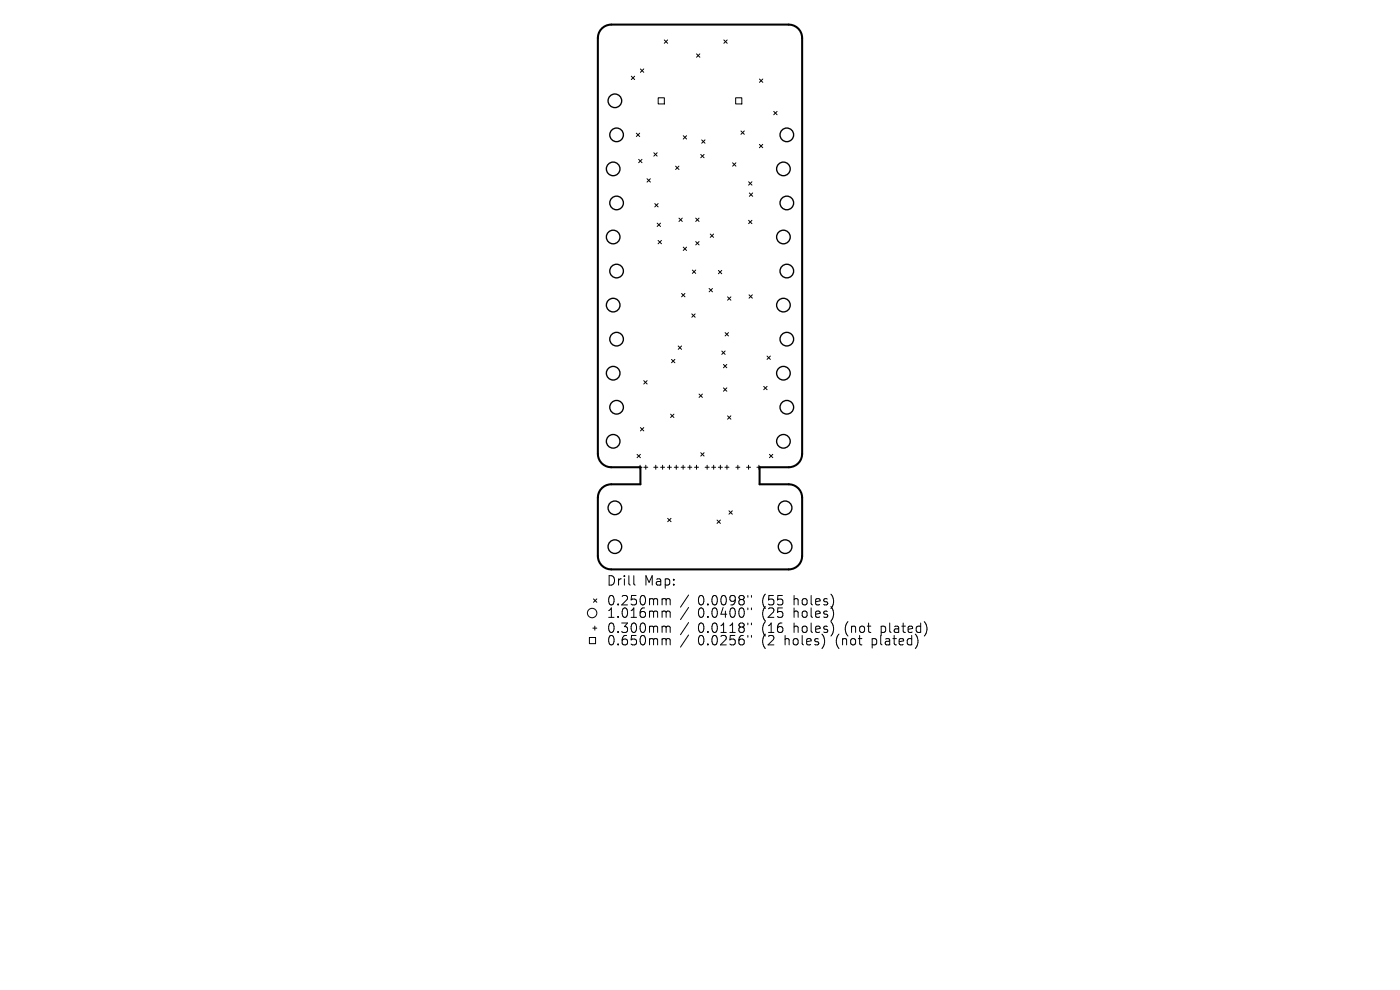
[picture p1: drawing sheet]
<svg xmlns="http://www.w3.org/2000/svg" width="297mm" height="210mm" viewBox="0 0 297 210" stroke-linecap="round" stroke-linejoin="round" font-family="sans-serif">
<defs><g id="words">
<g font-size="2.8">
<text x="128.6" y="124.5">Drill</text>
<text x="136.6" y="124.5">Map:</text>
<text x="128.6" y="128.7">0.250mm</text>
<text x="128.6" y="131.3">1.016mm</text>
<text x="148.1" y="128.7">0.0098&quot;</text>
<text x="148.1" y="131.3">0.0400&quot;</text>
<text x="161.8" y="128.7">(55</text>
<text x="161.8" y="131.3">(25</text>
<text x="168.7" y="128.7">holes)</text>
<text x="168.7" y="131.3">holes)</text>
<text x="128.6" y="134.5">0.300mm</text>
<text x="128.6" y="137.2">0.650mm</text>
<text x="148.1" y="134.5">0.0118&quot;</text>
<text x="148.1" y="137.2">0.0256&quot;</text>
<text x="161.8" y="134.5">(16</text>
<text x="161.8" y="137.2">(2</text>
<text x="166.7" y="137.2">holes)</text>
<text x="168.7" y="134.5">holes)</text>
<text x="177.8" y="137.2">(not</text>
<text x="179.7" y="134.5">(not</text>
<text x="185.6" y="137.2">plated)</text>
<text x="187.5" y="134.5">plated)</text>
</g>
</g></defs>
<path d="M127.7 6a2.84 2.84 0 0 1 2-.8h37.6a2.84 2.84 0 0 1 2.9 2.9v88.2a2.84 2.84 0 0 1-2.9 2.8h-6.2v3.6h6.2a2.84 2.84 0 0 1 2.9 2.9v12.3a2.84 2.84 0 0 1-2.9 2.9h-37.6a2.84 2.84 0 0 1-2.9-2.9v-12.3a2.84 2.84 0 0 1 2.9-2.9h6.2v-3.6h-6.2a2.84 2.84 0 0 1-2.9-2.8v-88.2a2.84 2.84 0 0 1 .9-2.1z" fill="none" stroke="#000" stroke-width=".43"/>
<g fill="none" stroke="#000" stroke-width=".21">
<path d="M133.9 16.2l.7 .7M134.6 16.2l-.7 .7M135.9 14.6l.7 .7M136.6 14.6l-.7 .7M140.9 8.5l.7 .7M141.6 8.5l-.7 .7M147.8 11.4l.7 .7M148.5 11.4l-.7 .7M153.6 8.5l.7 .7M154.3 8.5l-.7 .7M161.1 16.8l.7 .7M161.8 16.8l-.7 .7"/>
<path d="M135 28.3l.7 .7M135.5 33.8l.7 .7M135.7 28.3l-.7 .7M136.2 33.8l-.7 .7M137.3 37.9l.7 .7M138 37.9l-.7 .7M138.7 32.4l.7 .7M139.4 32.4l-.7 .7M139.6 20.7h1.3v1.4h-1.3zM143.3 35.2l.7 .8M144 35.2l-.7 .8M144.9 28.8l.8 .7"/>
<path d="M145.7 28.8l-.8 .7M148.7 32.8l.7 .7M148.9 29.7l.7 .7M149.4 32.8l-.7 .7M149.6 29.7l-.7 .7M155.4 34.5l.7 .7M156.1 20.7h1.3v1.4h-1.3zM156.1 34.5l-.7 .7M157.2 27.8l.7 .7M157.9 27.8l-.7 .7M158.8 38.6l.7 .7M159.5 38.6l-.7 .7"/>
<path d="M161.1 30.6l.7 .7M161.8 30.6l-.7 .7M164.1 23.6l.8 .7M164.9 23.6l-.8 .7M138.9 43.2l.7 .7M139.4 47.3l.7 .7M139.6 43.2l-.7 .7M139.6 51l.7 .7M140.1 47.3l-.7 .7M140.3 51l-.7 .7M144 46.3l.7 .7M144.7 46.3l-.7 .7"/>
<path d="M144.9 52.4l.8 .7M145.7 52.4l-.8 .7M146.9 57.3l.7 .7M147.6 57.3l-.7 .7M147.6 46.3l.7 .7M147.6 51.2l.7 .8M148.3 46.3l-.7 .7M148.3 51.2l-.7 .8M150.7 49.6l.7 .8M151.4 49.6l-.7 .8M152.4 57.4l.7 .7M153.1 57.4l-.7 .7"/>
<path d="M158.8 46.7l.7 .7M159 40.9l.7 .7M159.5 46.7l-.7 .7M159.7 40.9l-.7 .7M142.5 76.2l.7 .8M143.2 76.2l-.7 .8M143.9 73.4l.7 .7M144.6 73.4l-.7 .7M144.6 62.3l.7 .7M145.3 62.3l-.7 .7M146.8 66.6l.7 .7M147.5 66.6l-.7 .7"/>
<path d="M150.4 61.2l.7 .7M151.1 61.2l-.7 .7M153.1 74.5l.7 .7M153.5 77.3l.7 .7M153.8 74.5l-.7 .7M153.8 70.6l.7 .7M154.2 77.3l-.7 .7M154.3 63l.8 .7M154.5 70.6l-.7 .7M155.1 63l-.8 .7M158.9 62.5l.7 .8M159.6 62.5l-.7 .8"/>
<path d="M162.7 75.5l.7 .7M163.4 75.5l-.7 .7M135.1 96.4l.8 .7M135.4 99.1h.8M135.8 98.7v.8M135.9 96.4l-.8 .7M135.9 90.7l.7 .7M136.6 90.7l-.7 .7M136.6 80.7l.7 .8M136.6 99.1h.8M137 98.7v.8M137.3 80.7l-.7 .8"/>
<path d="M138.7 99.1h.8M139.1 98.7v.8M140.1 99.1h.9M140.6 98.7v.8M141.6 99.1h.8M142 98.7v.8M142.3 87.9l.7 .7M143 87.9l-.7 .7M143 99.1h.9M143.5 98.7v.8M144.5 99.1h.8M144.9 98.7v.8"/>
<path d="M145.9 99.1h.9M146.3 98.7v.8M147.3 99.1h.9M147.8 98.7v.8M148.3 83.6l.7 .7M148.7 96l.7 .7M149 83.6l-.7 .7M149.4 96l-.7 .7M149.6 99.1h.8M150 98.7v.8M151 99.1h.8M151.4 98.7v.8"/>
<path d="M152.4 99.1h.9M152.8 98.7v.8M153.5 82.3l.7 .7M153.8 99.1h.8M154.2 82.3l-.7 .7M154.2 98.7v.8M154.3 88.2l.8 .7M155.1 88.2l-.8 .7M156.1 99.1h.9M156.5 98.7v.8M158.4 99.1h.8M158.8 98.7v.8"/>
<path d="M160.6 99.1h.8M161 98.7v.8M162 82l.7 .7M162.7 82l-.7 .7M163.2 96.4l.7 .7M163.9 96.4l-.7 .7M141.6 110l.8 .7M142.4 110l-.8 .7M152.1 110.3l.7 .7M152.8 110.3l-.7 .7M154.6 108.4l.8 .7M155.4 108.4l-.8 .7"/>
<path d="M125 135.2h1.3v1.3h-1.3zM125.8 133.2h.8M125.9 127l.7 .8M126.2 132.8v.9M126.6 127l-.7 .8M134.5 122.1v1.7l.2 .3M140.7 127h.3l.3 .3M140.7 129.6h.3l.3 .3M140.7 132.8h.3l.3 .3M140.7 135.5h.3l.3 .3M141.3 127.3l.3-.3 .5 .1 .1 1.2M141.3 127.3v1"/>
<path d="M141.3 129.9v1.1M141.3 133.1v1.1M141.3 135.8v1M141.3 129.9l.3-.3 .5 .1 .1 1.3M141.3 133.1l.3-.3 .5 .1 .1 1.3M141.3 135.8l.3-.3 .5 .1 .1 1.2M146.1 126.2l-1.7 2.6M146.1 128.9l-1.7 2.5M146.1 132.1l-1.7 2.5M146.1 134.7l-1.7 2.6M158.7 126.3v.4M158.7 129v.3"/>
<path d="M158.7 132.2v.3M158.7 134.8v.4M159.4 126.3v.4M159.4 129v.3M159.4 132.2v.3M159.4 134.8v.4"/>
<circle cx="125.6" cy="130" r="1"/>
</g>
<g fill="none" stroke="#000" stroke-width=".29">
<circle cx="130.1" cy="35.8" r="1.44"/>
<circle cx="130.4" cy="21.4" r="1.44"/>
<circle cx="130.8" cy="28.6" r="1.44"/>
<circle cx="166.2" cy="35.8" r="1.44"/>
<circle cx="166.9" cy="28.6" r="1.44"/>
<circle cx="130.1" cy="50.3" r="1.44"/>
<circle cx="130.8" cy="57.5" r="1.44"/>
<circle cx="130.8" cy="43.1" r="1.44"/>
<circle cx="166.2" cy="50.3" r="1.44"/>
<circle cx="166.9" cy="57.5" r="1.44"/>
<circle cx="166.9" cy="43.1" r="1.44"/>
<circle cx="130.1" cy="64.7" r="1.44"/>
<circle cx="130.1" cy="79.2" r="1.44"/>
<circle cx="130.8" cy="71.9" r="1.44"/>
<circle cx="166.2" cy="64.7" r="1.44"/>
<circle cx="166.2" cy="79.2" r="1.44"/>
<circle cx="166.9" cy="71.9" r="1.44"/>
<circle cx="130.1" cy="93.6" r="1.44"/>
<circle cx="130.8" cy="86.4" r="1.44"/>
<circle cx="166.2" cy="93.6" r="1.44"/>
<circle cx="166.9" cy="86.4" r="1.44"/>
<circle cx="130.4" cy="116" r="1.44"/>
<circle cx="130.4" cy="107.7" r="1.44"/>
<circle cx="166.6" cy="116" r="1.44"/>
<circle cx="166.6" cy="107.7" r="1.44"/>
</g>
<use href="#words"/>
</svg>
